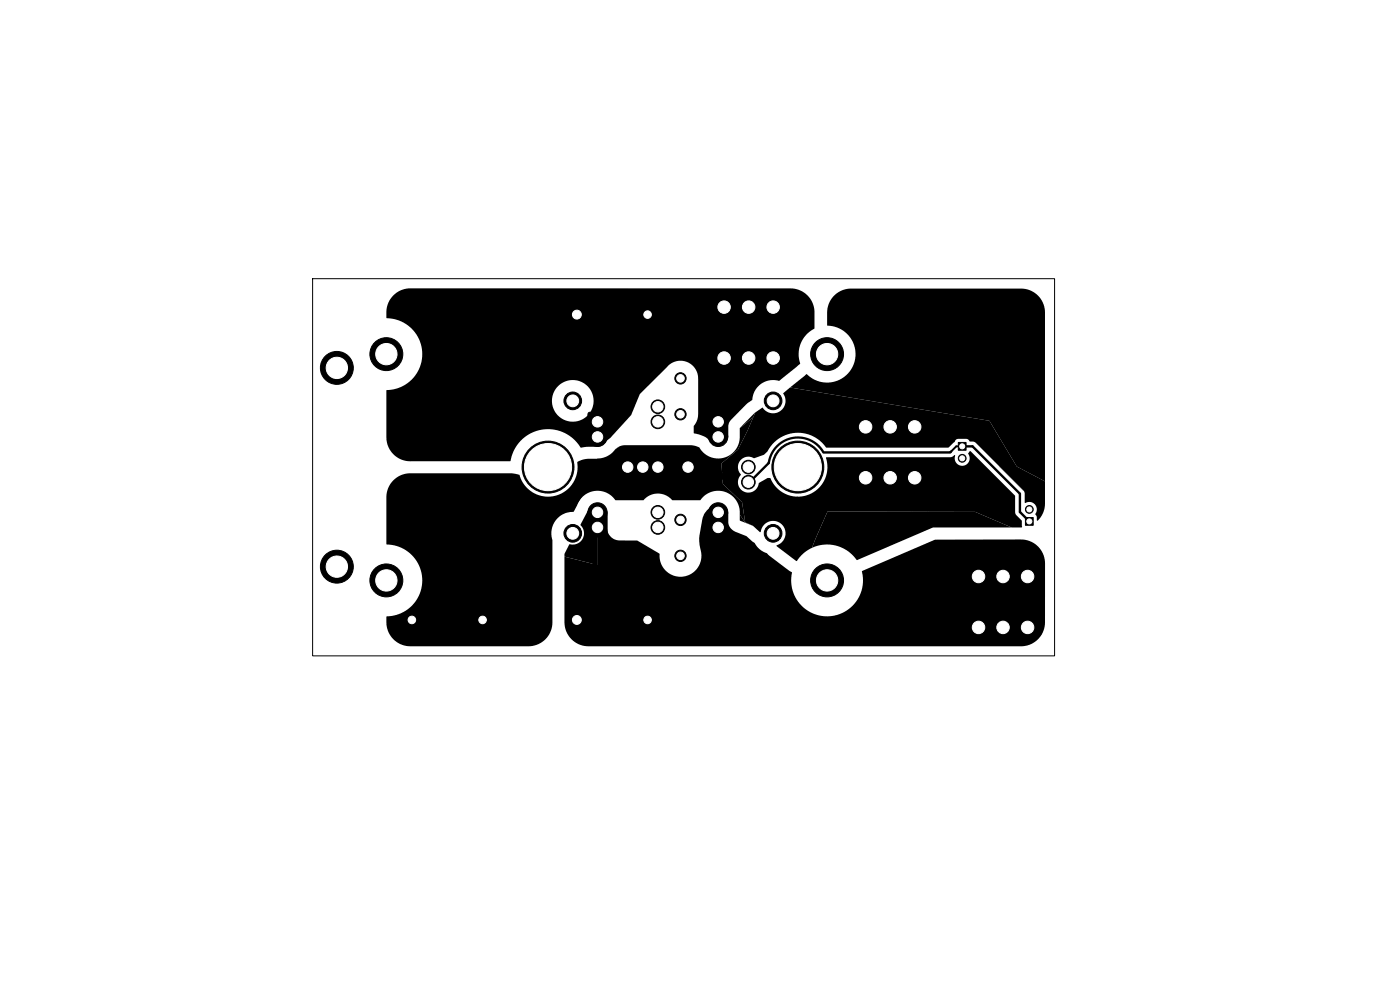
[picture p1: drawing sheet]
<svg xmlns="http://www.w3.org/2000/svg" width="297mm" height="210mm" viewBox="0 0 297 210" stroke-linecap="round" stroke-linejoin="round" font-family="sans-serif">
<g fill="#000" stroke="#000" stroke-width=".21">
<path d="M150.9 74.4l.7-.3h14.5a.91 .91 0 0 1 .9 .9v1.9a.91 .91 0 0 1-.9 .9h-14.5a.91 .91 0 0 1-1-.9l.1-2zM150.9 63.6l.7-.3h14.5a.91 .91 0 0 1 .9 .9v1.9a.91 .91 0 0 1-.9 .9h-14.5a.91 .91 0 0 1-1-.9l.1-2zM124.8 87.6l.3-.1h3.3l.3 .1 .1 5-.2 .4h-3.5l-.3-.1zM150.4 87.6l.3-.1h3.3l.3 .1 .1 5-.2 .4h-3.5l-.3-.1zM180.9 89l.7-.3h14.5a.91 .91 0 0 1 .9 .9v1.9a.91 .91 0 0 1-.9 .9h-14.5a.91 .91 0 0 1-.9-.9v-2zM203.3 93.9h1.7v1.6h-1.7zM124.9 108.4l3.5-.1 .3 .2 .1 5-.2 .3-3.5 .1-.3-.2-.1-5zM132.9 97.2l.3-.1h5l.2 .4-.1 3.4-.3 .2-5-.1-.2-.3zM137.6 97.2l.3-.1h8l.3 .4-.1 3.3-.3 .3h-8l-.3-.4zM150.4 108.5l.3-.2h3.3l.3 .2 .1 5-.2 .3-3.5 .1-.3-.2zM180.9 99.8l.7-.3h14.5a.91 .91 0 0 1 .9 .9v1.9a.91 .91 0 0 1-.9 .9h-14.5a.91 .91 0 0 1-.9-.9v-2zM217.5 109.8h1.7v1.6h-1.7z"/>
<path d="M204.9 120.7l.6-.2h14.6a.91 .91 0 0 1 .9 .9v1.8a.91 .91 0 0 1-.9 .9h-14.6a.91 .91 0 0 1-.9-.9v-2zM204.9 131.5l.6-.2h14.6a.91 .91 0 0 1 .9 .9v1.8a.91 .91 0 0 1-.9 .9h-14.6a.91 .91 0 0 1-.9-.9v-2z"/>
<circle cx="71.5" cy="78" r="3.5"/>
<circle cx="82" cy="75.1" r="3.5"/>
<circle cx="122.4" cy="66.7" r="1.41"/>
<circle cx="137.4" cy="66.7" r="1.2"/>
<circle cx="153.6" cy="65.2" r="1.83"/>
<circle cx="153.6" cy="76" r="1.83"/>
<circle cx="164" cy="65.2" r="1.83"/>
<circle cx="164" cy="76" r="1.83"/>
<circle cx="175.5" cy="75.1" r="3.5"/>
<circle cx="116.3" cy="99.1" r="5.5"/>
<circle cx="121.5" cy="85" r="1.87"/>
<circle cx="126.8" cy="92.7" r="2.03"/>
<circle cx="133.2" cy="99.1" r="2.03"/>
<circle cx="139.6" cy="86.3" r="1.45"/>
<circle cx="139.6" cy="89.5" r="1.45"/>
<circle cx="144.4" cy="87.9" r="1.2"/>
<circle cx="144.4" cy="80.3" r="1.2"/>
<circle cx="146" cy="99.1" r="2.03"/>
<circle cx="152.4" cy="92.7" r="2.03"/>
<circle cx="158.8" cy="99.1" r="1.45"/>
<circle cx="164" cy="85" r="1.87"/>
<circle cx="169.3" cy="99.1" r="5.5"/>
<circle cx="183.6" cy="90.6" r="1.83"/>
<circle cx="194" cy="90.6" r="1.83"/>
<circle cx="204.1" cy="97.2" r=".82"/>
<circle cx="121.5" cy="113.1" r="1.87"/>
<circle cx="126.8" cy="108.7" r="2.03"/>
<circle cx="139.6" cy="111.9" r="1.45"/>
<circle cx="139.6" cy="108.7" r="1.45"/>
<circle cx="144.4" cy="110.3" r="1.2"/>
<circle cx="144.4" cy="117.9" r="1.2"/>
<circle cx="152.4" cy="108.7" r="2.03"/>
<circle cx="158.8" cy="102.3" r="1.45"/>
<circle cx="164" cy="113.1" r="1.87"/>
<circle cx="183.6" cy="101.4" r="1.83"/>
<circle cx="194" cy="101.4" r="1.83"/>
<circle cx="218.4" cy="108.1" r=".82"/>
<circle cx="71.5" cy="120.2" r="3.5"/>
<circle cx="82" cy="123.1" r="3.5"/>
<circle cx="87.4" cy="131.5" r="1.2"/>
<circle cx="102.4" cy="131.5" r="1.2"/>
<circle cx="122.4" cy="131.5" r="1.41"/>
<circle cx="137.4" cy="131.5" r="1.2"/>
<circle cx="175.5" cy="123.1" r="3.5"/>
<circle cx="207.6" cy="133.1" r="1.83"/>
<circle cx="207.6" cy="122.3" r="1.83"/>
<circle cx="218" cy="133.1" r="1.83"/>
<circle cx="218" cy="122.3" r="1.83"/>
</g>
<path d="M163.1 98.2l-4.1 4.1h-.2M174.7 96h26.9M204.1 94.7h2.2l10.1 10v3.9l2 2" fill="none" stroke="#000" stroke-width=".51"/>
<path d="M204.1 94.7h-1.2l-1.3 1.3" fill="none" stroke="#000" stroke-width=".41"/>
<path d="M153.6 76v-1.7l-1.7-1.7h-17.9l-4.3 4.4v9.6l-2.9 2.9v3.2M155.2 65.2h10.4l-.1 .1h-10.5M165.8 75.8h-12l-2.1 2.1v10.9l.7 .7M126.2 89.5v3.2M151.8 89.5v3.2M126.2 108.7v3.2M152.4 108.7v3.2" fill="none" stroke="#000" stroke-width="3"/>
<path d="M133.2 99.1h18.1l7 7h20.6l4.7-4.7M126.2 111.9v21.2M126.2 131.5h15" fill="none" stroke="#000" stroke-width="1"/>
<g fill="#000">
<path d="M83.5 62.6a5.1 5.1 0 0 1 3.5-1.4h80.7a5.1 5.1 0 0 1 5.1 5.1v3.4a6.3 6.3 0 0 0-3.1 7.5l-4.4 3.6a4.5 4.5 0 0 0-5.8 4.1l-1.1 .8-3.6 3.8-.4 1v2.3l-.2 .1a4.1 4.1 0 0 1-3.6 .7l-.1-.1a4.6 4.6 0 0 0-2.2-1.3l-1.1-.3v-1.6a3.8 3.8 0 0 0 .9-2.4v-7.6a3.7 3.7 0 0 0-2.5-3.6 3.7 3.7 0 0 0-4.2 1.2l-5.7 5.7-1.8 4.5-5.8 6.1-1 .5-3.9 .2a8.1 8.1 0 0 0-8.5-3.7 8.1 8.1 0 0 0-6.5 6.6h-21.2a5.1 5.1 0 0 1-5-5v-7.8h35.1a4.4 4.4 0 0 0 6.5 3.9 4.4 4.4 0 0 0 .4-7.5 4.4 4.4 0 0 0-6.9 3.2v.4h-35.1v-2.2a7.7 7.7 0 0 0 7.6-7.7 7.7 7.7 0 0 0-7.6-7.7v-1.2a5.1 5.1 0 0 1 1.5-3.6zM177 62.7a5.1 5.1 0 0 1 3.6-1.5h36a5.1 5.1 0 0 1 5.1 5.1v35.8l-6-3.1-5.8-9.7-42.3-7.1 3.5-2.8a6.1 6.1 0 0 0 9.9-1.9 6.1 6.1 0 0 0-5.5-8.5v-2.7a5.1 5.1 0 0 1 1.5-3.6zM83.5 101.9a5.1 5.1 0 0 1 3.5-1.5h21.2l1.9 .3a6.4 6.4 0 0 0 7.5 4.5 6.4 6.4 0 0 0 4.9-7.2l1.6-.6 2.6-.1-.3 4.8a40.7 40.7 0 0 0-5.1 6.5 4.6 4.6 0 0 0-4.1 6v17.4a5.1 5.1 0 0 1-5.1 5.1h-25.1a5.1 5.1 0 0 1-5-5.1v-1.2a7.7 7.7 0 0 0 7.6-7.7 7.7 7.7 0 0 0-7.6-7.7v-9.9a5.1 5.1 0 0 1 1.5-3.6zM130.5 95.3l.9-.6zM112.6 106.3a8 8 0 0 0 11.5-5.4l2.6-3.6a4.5 4.5 0 0 0 3.8-1.9l1-.8 1.1-.2h13.8a3.1 3.1 0 0 1 2.9 1.7 4.6 4.6 0 0 0 5 .8 4.6 4.6 0 0 0 2.6-4.3v-1.8l2.9-2.3-1.2 2.7-2 4.2-3.6 2.9 .4 4.4 4 3.8 .7 4.3 1.6 .7-1.6-.6-1.2-1.8v-.3a4.6 4.6 0 0 0-3.2-4.5 4.6 4.6 0 0 0-5.2 1.8h-5.8a4.1 4.1 0 0 0-6.3 0h-5.9a4.6 4.6 0 0 0-8.1 1.1l-.8 1.4h-9.1zM160.2 87.5l-.4 1-2.9 2.3zM164.8 94.4a6.4 6.4 0 0 1 10 1.5l-.3 .1a6.1 6.1 0 0 0-6.4-2.8 6.1 6.1 0 0 0-4.8 5l-.4-.2a6.5 6.5 0 0 1 1.9-3.6zM201.4 95.8l.4-.3 .3 .3-.3 .3zM160.2 87.5l1.6-1.1v.1a2.65 2.65 0 0 0 3.8 .7 2.65 2.65 0 0 0 .5-3.8l1.5-1.2 42.3 7.1 5.8 9.7 6 3.1v4.7a4.6 4.6 0 0 1-1.7 3.7l-.1-.9-.2-.6a1.63 1.63 0 0 0-.2-2.1 1.63 1.63 0 0 0-2.1-.2v-2.1l-.2-.5-10.2-10.2-.6-.2-.7-.1-.6-.5-2.1 .1-.5 .6-1.3 1.2h-25.9l-1.3-1.5-1.5-.9-2-.7-1.7-.1-1.7 .3-2 1-1.3 1.2-1 1.4a2.68 2.68 0 0 1-1.8 1.2l-1.1 .3a2.26 2.26 0 0 0-2.9 .5 2.26 2.26 0 0 0 .2 3 2.23 2.23 0 0 0 .7 3.6 2.23 2.23 0 0 0 3.1-1.9l1.8-1h.5a6.4 6.4 0 0 0 8.1 3.6 6.4 6.4 0 0 0 3.9-8h26.4l.9-.4a1.64 1.64 0 0 0 1.8 2.2 1.64 1.64 0 0 0 1-2.6l.3-.5h.2l9.4 9.4 .1 3.8 1.4 1.6v1.3l-2.2 .1-7.7-3.3-31.3-.1-3.3 7.7-.5 .2a9.2 9.2 0 0 0-2.9 2.6l-4.1-3.1v-.2a2.67 2.67 0 0 0 .8-4.6 2.67 2.67 0 0 0-4.3 1.8l-1.6-1.4-1.6-.7-.7-4.3-4-3.8-.4-4.4 3.6-2.9 2-4.2zM124.8 108.2l.2-.1 .4 .1 1.3 2.7v8.9l-7-1.7 .1-.6 1-2a2.46 2.46 0 0 0 2.7-1.1 2.46 2.46 0 0 0-.4-3zM125.8 109l.9-.4h2l.1 3.6a2.67 2.67 0 0 0 2.6 2.4l3.8 .1 4.7 2.7a4.5 4.5 0 0 0 4.6 4.9 4.5 4.5 0 0 0 4.2-5.2l-.3-1.5-.1-1.3 .7-4 .4-1.3 1.6-1.8a4.8 4.8 0 0 1 3.3 .7l.1 2.4a2.67 2.67 0 0 0 1.7 2.5 6.9 6.9 0 0 1 3.4 1.9l.4 .4a5.6 5.6 0 0 0 2.9 2.3l5.2 4.1a7.7 7.7 0 0 0 7.7 9.2 7.7 7.7 0 0 0 7.2-9.6l15.5-6.6 18.2-.1a5.1 5.1 0 0 1 5.1 5.1v12.5a5.1 5.1 0 0 1-5.1 5.1h-91.8a5.1 5.1 0 0 1-5.1-5.1v-13.9l7 1.7v-8.9zM156.9 109.1l1.2 1.8-1.1-.5z"/>
<path d="M175.6 108.5l31.3 .1 7.7 3.3h-16.7l-16 6.9a7.9 7.9 0 0 0-9.6-2.6z"/>
</g>
<g fill="#fff" stroke="#fff" stroke-width=".21">
<circle cx="218" cy="122.3" r="1.32"/>
<circle cx="212.8" cy="122.3" r="1.32"/>
<circle cx="207.6" cy="122.3" r="1.32"/>
<circle cx="207.6" cy="133.1" r="1.32"/>
<circle cx="212.8" cy="133.1" r="1.32"/>
<circle cx="218" cy="133.1" r="1.32"/>
<circle cx="158.8" cy="102.3" r="1.1"/>
<circle cx="158.8" cy="99.1" r="1.1"/>
<circle cx="152.4" cy="92.7" r="1.1"/>
<circle cx="152.4" cy="89.5" r="1.1"/>
<circle cx="139.6" cy="89.5" r="1.1"/>
<circle cx="139.6" cy="86.3" r="1.1"/>
<circle cx="126.8" cy="92.7" r="1.1"/>
<circle cx="126.8" cy="89.5" r="1.1"/>
<circle cx="126.8" cy="108.7" r="1.1"/>
<circle cx="126.8" cy="111.9" r="1.1"/>
<circle cx="139.6" cy="108.7" r="1.1"/>
<circle cx="139.6" cy="111.9" r="1.1"/>
<circle cx="152.4" cy="108.7" r="1.1"/>
<circle cx="152.4" cy="111.9" r="1.1"/>
<circle cx="146" cy="99.1" r="1.1"/>
<circle cx="139.6" cy="99.1" r="1.1"/>
<circle cx="136.4" cy="99.1" r="1.1"/>
<circle cx="133.2" cy="99.1" r="1.1"/>
<circle cx="164" cy="85" r="1.25"/>
<circle cx="121.5" cy="85" r="1.25"/>
<circle cx="121.5" cy="113.1" r="1.25"/>
<circle cx="164" cy="113.1" r="1.25"/>
<circle cx="169.3" cy="99.1" r="5"/>
<circle cx="116.3" cy="99.1" r="5"/>
<circle cx="71.5" cy="78" r="2.26"/>
<circle cx="175.5" cy="75.1" r="2.26"/>
<circle cx="183.6" cy="101.4" r="1.32"/>
<circle cx="188.8" cy="101.4" r="1.32"/>
<circle cx="194" cy="101.4" r="1.32"/>
<circle cx="194" cy="90.6" r="1.32"/>
<circle cx="188.8" cy="90.6" r="1.32"/>
<circle cx="183.6" cy="90.6" r="1.32"/>
<circle cx="71.5" cy="120.2" r="2.26"/>
<circle cx="153.6" cy="76" r="1.32"/>
<circle cx="158.8" cy="76" r="1.32"/>
<circle cx="164" cy="76" r="1.32"/>
<circle cx="164" cy="65.2" r="1.32"/>
<circle cx="158.8" cy="65.2" r="1.32"/>
<circle cx="153.6" cy="65.2" r="1.32"/>
<circle cx="218.4" cy="110.6" r=".53"/>
<circle cx="218.4" cy="108.1" r=".53"/>
<circle cx="102.4" cy="131.5" r=".8"/>
<circle cx="144.4" cy="117.9" r=".8"/>
<circle cx="144.4" cy="87.9" r=".8"/>
<circle cx="144.4" cy="110.3" r=".8"/>
<circle cx="137.4" cy="131.5" r=".8"/>
<circle cx="82" cy="75.1" r="2.26"/>
<circle cx="204.1" cy="94.7" r=".53"/>
<circle cx="204.1" cy="97.2" r=".53"/>
<circle cx="87.4" cy="131.5" r=".8"/>
<circle cx="137.4" cy="66.7" r=".8"/>
<circle cx="122.4" cy="131.5" r=".94"/>
<circle cx="144.4" cy="80.3" r=".8"/>
<circle cx="175.5" cy="123.1" r="2.26"/>
<circle cx="82" cy="123.1" r="2.26"/>
<circle cx="122.4" cy="66.7" r=".94"/>
</g>
<path d="M66.3 59.1h157.4v80h-157.4z" fill="none" stroke="#000" stroke-width=".21"/>
</svg>
